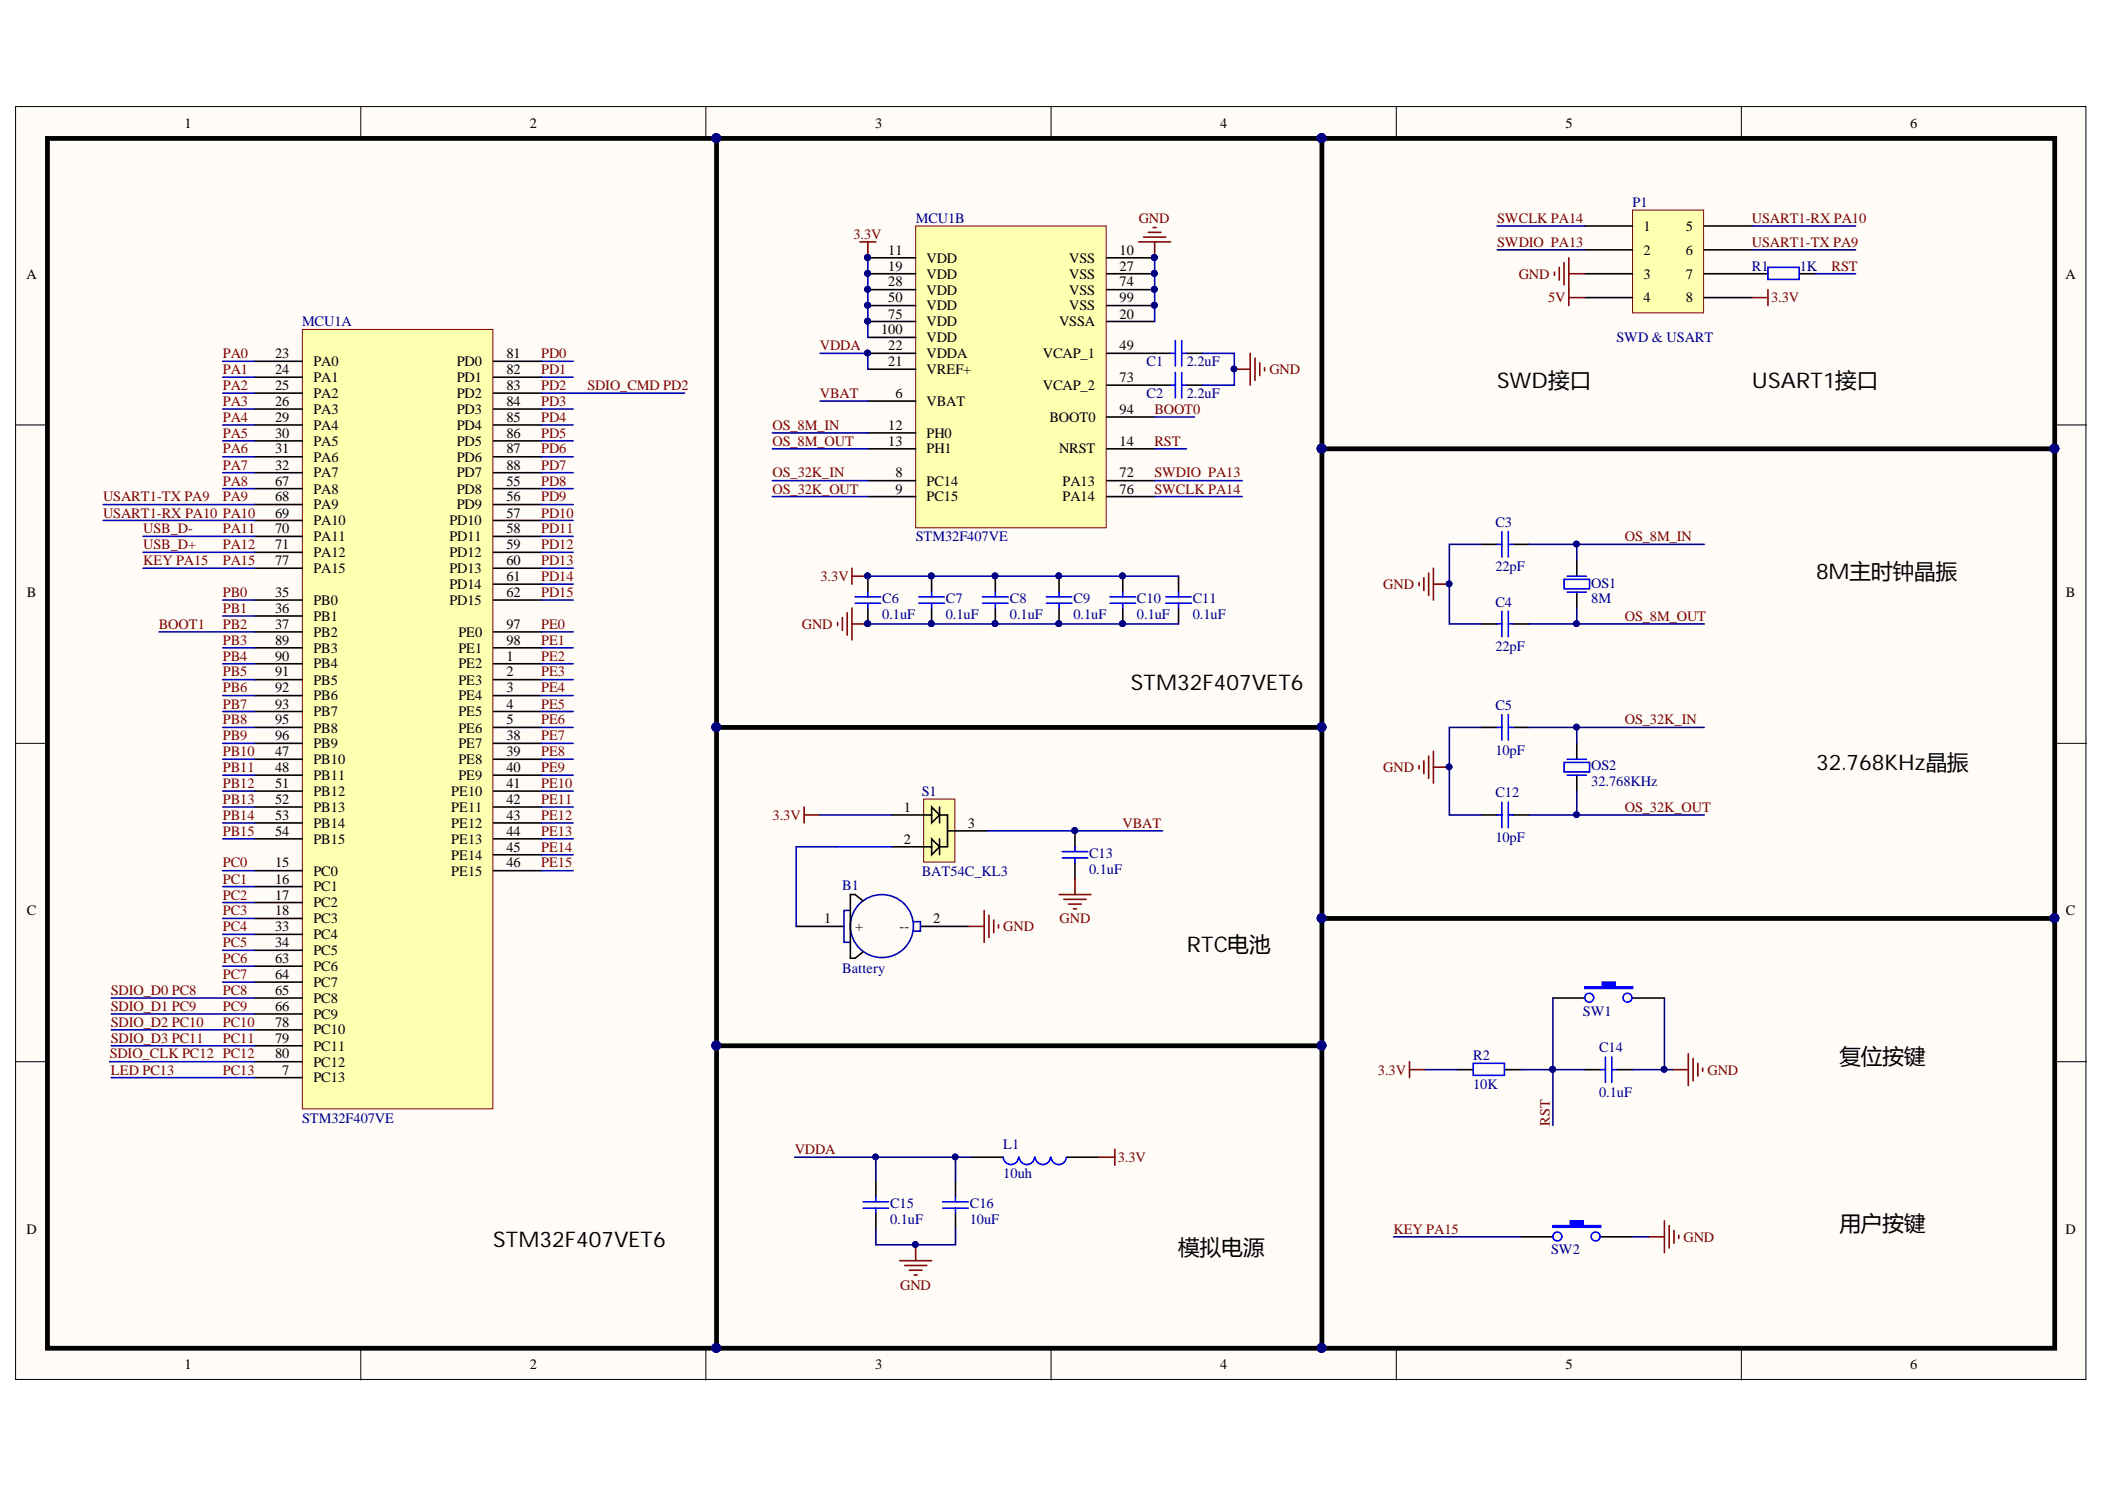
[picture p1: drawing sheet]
<svg xmlns="http://www.w3.org/2000/svg" width="297mm" height="210mm" viewBox="0 0 297 210" stroke-linecap="round" stroke-linejoin="round" font-family="sans-serif">
<defs><g id="words">
<g font-size="3">
<text x="211.3" y="54.7">SWD接口</text>
<text x="247.2" y="54.7">USART1接口</text>
<text x="256.3" y="81.6">8M主时钟晶振</text>
<text x="159.6" y="97.3">STM32F407VET6</text>
<text x="256.3" y="108.6">32.768KHz晶振</text>
<text x="167.5" y="134.3">RTC电池</text>
<text x="259.6" y="150.1">复位按键</text>
<text x="259.6" y="173.6">用户按键</text>
<text x="69.6" y="175.9">STM32F407VET6</text>
<text x="166.3" y="177">模拟电源</text>
</g>
<g font-size="2">
<text x="26" y="18">1</text>
<text x="74.8" y="18">2</text>
<text x="123.5" y="18">3</text>
<text x="172.2" y="18">4</text>
<text x="220.9" y="18">5</text>
<text x="269.5" y="18">6</text>
<text x="125.3" y="35.9">11</text>
<text x="158" y="35.9">10</text>
<text x="231.9" y="32.5">1</text>
<text x="231.9" y="35.9">2</text>
<text x="237.9" y="32.5">5</text>
<text x="237.9" y="35.9">6</text>
<text x="3.7" y="39.3">A</text>
<text x="125.3" y="38.2">19</text>
<text x="125.3" y="40.4">28</text>
<text x="130.8" y="37.1">VDD</text>
<text x="130.8" y="39.3">VDD</text>
<text x="130.8" y="41.6">VDD</text>
<text x="150.9" y="37.1">VSS</text>
<text x="150.9" y="39.3">VSS</text>
<text x="150.9" y="41.6">VSS</text>
<text x="158" y="38.2">27</text>
<text x="158" y="40.4">74</text>
<text x="231.9" y="39.3">3</text>
<text x="237.9" y="39.3">7</text>
<text x="291.4" y="39.3">A</text>
<text x="124.3" y="47.1">100</text>
<text x="125.3" y="42.7">50</text>
<text x="125.3" y="44.9">75</text>
<text x="130.8" y="43.8">VDD</text>
<text x="130.8" y="46">VDD</text>
<text x="149.4" y="46">VSSA</text>
<text x="150.9" y="43.8">VSS</text>
<text x="158" y="44.9">20</text>
<text x="158" y="42.7">99</text>
<text x="231.9" y="42.7">4</text>
<text x="237.9" y="42.7">8</text>
<text x="38.8" y="50.5">23</text>
<text x="38.8" y="52.8">24</text>
<text x="44.2" y="51.6">PA0</text>
<text x="44.2" y="53.9">PA1</text>
<text x="64.4" y="51.6">PD0</text>
<text x="64.4" y="53.9">PD1</text>
<text x="71.5" y="50.5">81</text>
<text x="71.5" y="52.8">82</text>
<text x="125.3" y="51.6">21</text>
<text x="125.3" y="49.4">22</text>
<text x="130.8" y="52.8">VREF+</text>
<text x="130.8" y="50.5">VDDA</text>
<text x="130.8" y="48.2">VDD</text>
<text x="147.2" y="50.5">VCAP_1</text>
<text x="158" y="49.4">49</text>
<text x="158" y="53.9">73</text>
<text x="38.8" y="55">25</text>
<text x="38.8" y="57.3">26</text>
<text x="38.8" y="59.5">29</text>
<text x="44.2" y="56.1">PA2</text>
<text x="44.2" y="58.4">PA3</text>
<text x="64.4" y="56.1">PD2</text>
<text x="64.4" y="58.4">PD3</text>
<text x="71.5" y="55">83</text>
<text x="71.5" y="57.3">84</text>
<text x="71.5" y="59.5">85</text>
<text x="126.4" y="56.1">6</text>
<text x="130.8" y="57.3">VBAT</text>
<text x="147.2" y="55">VCAP_2</text>
<text x="148.1" y="59.5">BOOT0</text>
<text x="158" y="58.4">94</text>
<text x="38.8" y="61.8">30</text>
<text x="38.8" y="64">31</text>
<text x="44.2" y="60.7">PA4</text>
<text x="44.2" y="62.9">PA5</text>
<text x="44.2" y="65.1">PA6</text>
<text x="64.4" y="60.7">PD4</text>
<text x="64.4" y="62.9">PD5</text>
<text x="64.4" y="65.1">PD6</text>
<text x="71.5" y="61.8">86</text>
<text x="71.5" y="64">87</text>
<text x="125.3" y="60.7">12</text>
<text x="125.3" y="62.9">13</text>
<text x="130.8" y="61.8">PH0</text>
<text x="130.8" y="64">PH1</text>
<text x="149.4" y="64">NRST</text>
<text x="158" y="62.9">14</text>
<text x="38.8" y="66.2">32</text>
<text x="38.8" y="68.5">67</text>
<text x="38.8" y="70.7">68</text>
<text x="44.2" y="67.3">PA7</text>
<text x="44.2" y="69.6">PA8</text>
<text x="44.2" y="71.8">PA9</text>
<text x="64.4" y="69.6">PD8</text>
<text x="64.4" y="71.8">PD9</text>
<text x="64.4" y="67.3">PD7</text>
<text x="71.5" y="68.5">55</text>
<text x="71.5" y="70.7">56</text>
<text x="71.5" y="66.2">88</text>
<text x="126.4" y="67.3">8</text>
<text x="126.4" y="69.6">9</text>
<text x="130.8" y="68.5">PC14</text>
<text x="130.8" y="70.7">PC15</text>
<text x="150" y="68.5">PA13</text>
<text x="150" y="70.7">PA14</text>
<text x="158" y="67.3">72</text>
<text x="158" y="69.6">76</text>
<text x="38.8" y="73">69</text>
<text x="38.8" y="75.2">70</text>
<text x="38.8" y="77.5">71</text>
<text x="44.2" y="74.1">PA10</text>
<text x="44.2" y="76.4">PA11</text>
<text x="63.4" y="74.1">PD10</text>
<text x="63.4" y="76.4">PD11</text>
<text x="71.5" y="73">57</text>
<text x="71.5" y="75.2">58</text>
<text x="71.5" y="77.5">59</text>
<text x="38.8" y="79.7">77</text>
<text x="44.2" y="78.6">PA12</text>
<text x="44.2" y="80.9">PA15</text>
<text x="63.4" y="78.6">PD12</text>
<text x="63.4" y="80.9">PD13</text>
<text x="63.4" y="83.1">PD14</text>
<text x="71.5" y="79.7">60</text>
<text x="71.5" y="82">61</text>
<text x="3.8" y="84.2">B</text>
<text x="38.8" y="84.2">35</text>
<text x="38.8" y="86.4">36</text>
<text x="38.8" y="88.7">37</text>
<text x="44.2" y="85.3">PB0</text>
<text x="44.2" y="87.5">PB1</text>
<text x="44.2" y="89.8">PB2</text>
<text x="63.4" y="85.3">PD15</text>
<text x="64.7" y="89.8">PE0</text>
<text x="71.5" y="84.2">62</text>
<text x="71.5" y="88.7">97</text>
<text x="291.5" y="84.2">B</text>
<text x="38.8" y="90.9">89</text>
<text x="38.8" y="93.2">90</text>
<text x="38.8" y="95.4">91</text>
<text x="44.2" y="92.1">PB3</text>
<text x="44.2" y="94.3">PB4</text>
<text x="64.7" y="94.3">PE2</text>
<text x="64.7" y="92.1">PE1</text>
<text x="71.5" y="93.2">1</text>
<text x="71.5" y="95.4">2</text>
<text x="71.5" y="90.9">98</text>
<text x="38.8" y="97.7">92</text>
<text x="38.8" y="100">93</text>
<text x="44.2" y="96.6">PB5</text>
<text x="44.2" y="98.8">PB6</text>
<text x="44.2" y="101.1">PB7</text>
<text x="64.7" y="96.6">PE3</text>
<text x="64.7" y="98.8">PE4</text>
<text x="64.7" y="101.1">PE5</text>
<text x="71.5" y="97.7">3</text>
<text x="71.5" y="100">4</text>
<text x="38.8" y="106.6">47</text>
<text x="38.8" y="102.2">95</text>
<text x="38.8" y="104.4">96</text>
<text x="44.2" y="107.8">PB10</text>
<text x="44.2" y="103.3">PB8</text>
<text x="44.2" y="105.5">PB9</text>
<text x="64.7" y="103.3">PE6</text>
<text x="64.7" y="105.5">PE7</text>
<text x="64.7" y="107.8">PE8</text>
<text x="71.5" y="102.2">5</text>
<text x="71.5" y="104.4">38</text>
<text x="71.5" y="106.6">39</text>
<text x="38.8" y="108.9">48</text>
<text x="38.8" y="111.2">51</text>
<text x="38.8" y="113.4">52</text>
<text x="44.2" y="110">PB11</text>
<text x="44.2" y="112.3">PB12</text>
<text x="63.7" y="112.3">PE10</text>
<text x="64.7" y="110">PE9</text>
<text x="71.5" y="108.9">40</text>
<text x="71.5" y="111.2">41</text>
<text x="71.5" y="113.4">42</text>
<text x="38.8" y="115.7">53</text>
<text x="38.8" y="117.9">54</text>
<text x="44.2" y="114.5">PB13</text>
<text x="44.2" y="116.8">PB14</text>
<text x="44.2" y="119.1">PB15</text>
<text x="63.7" y="114.5">PE11</text>
<text x="63.7" y="116.8">PE12</text>
<text x="63.7" y="119.1">PE13</text>
<text x="71.5" y="115.7">43</text>
<text x="71.5" y="117.9">44</text>
<text x="127.5" y="114.5">1</text>
<text x="127.5" y="119.1">2</text>
<text x="136.6" y="116.8">3</text>
<text x="38.8" y="122.3">15</text>
<text x="38.8" y="124.6">16</text>
<text x="44.2" y="123.5">PC0</text>
<text x="44.2" y="125.7">PC1</text>
<text x="63.7" y="121.3">PE14</text>
<text x="63.7" y="123.5">PE15</text>
<text x="71.5" y="120.2">45</text>
<text x="71.5" y="122.3">46</text>
<text x="3.8" y="129.1">C</text>
<text x="38.8" y="126.9">17</text>
<text x="38.8" y="129.1">18</text>
<text x="38.8" y="131.4">33</text>
<text x="44.2" y="128">PC2</text>
<text x="44.2" y="130.2">PC3</text>
<text x="116.3" y="130.2">1</text>
<text x="120.7" y="131.4">+</text>
<text x="126.9" y="131.4">--</text>
<text x="131.7" y="130.2">2</text>
<text x="291.5" y="129.1">C</text>
<text x="38.8" y="133.6">34</text>
<text x="38.8" y="135.9">63</text>
<text x="44.2" y="132.5">PC4</text>
<text x="44.2" y="134.8">PC5</text>
<text x="44.2" y="137">PC6</text>
<text x="38.8" y="138.1">64</text>
<text x="38.8" y="140.3">65</text>
<text x="38.8" y="142.6">66</text>
<text x="44.2" y="139.2">PC7</text>
<text x="44.2" y="141.4">PC8</text>
<text x="44.2" y="143.7">PC9</text>
<text x="38.8" y="144.8">78</text>
<text x="38.8" y="147.1">79</text>
<text x="38.8" y="149.3">80</text>
<text x="44.2" y="145.9">PC10</text>
<text x="44.2" y="148.2">PC11</text>
<text x="39.8" y="151.6">7</text>
<text x="44.2" y="152.7">PC13</text>
<text x="44.2" y="150.5">PC12</text>
<text x="3.7" y="174.1">D</text>
<text x="291.4" y="174.1">D</text>
<text x="26" y="193.2">1</text>
<text x="74.8" y="193.2">2</text>
<text x="123.5" y="193.2">3</text>
<text x="172.2" y="193.2">4</text>
<text x="220.9" y="193.2">5</text>
<text x="269.5" y="193.2">6</text>
</g>
<g font-size="2" fill="#000080">
<text x="230.4" y="29.2">P1</text>
<text x="129.2" y="31.4">MCU1B</text>
<text x="247.2" y="38.2">R1</text>
<text x="254" y="38.2">1K</text>
<text x="42.6" y="46">MCU1A</text>
<text x="161.8" y="51.6">C1</text>
<text x="167.5" y="51.6">2.2uF</text>
<text x="228.1" y="48.2">SWD &amp; USART</text>
<text x="161.8" y="56.1">C2</text>
<text x="167.5" y="56.1">2.2uF</text>
<text x="129.2" y="76.4">STM32F407VE</text>
<text x="211" y="74.4">C3</text>
<text x="211" y="80.6">22pF</text>
<text x="224.5" y="82.9">OS1</text>
<text x="124.5" y="87.4">0.1uF</text>
<text x="124.5" y="85.1">C6</text>
<text x="133.5" y="87.4">0.1uF</text>
<text x="133.5" y="85.1">C7</text>
<text x="142.5" y="87.4">0.1uF</text>
<text x="142.5" y="85.1">C8</text>
<text x="151.5" y="87.4">0.1uF</text>
<text x="151.5" y="85.1">C9</text>
<text x="160.4" y="87.4">0.1uF</text>
<text x="160.4" y="85.1">C10</text>
<text x="168.3" y="87.4">0.1uF</text>
<text x="168.3" y="85.1">C11</text>
<text x="211" y="85.6">C4</text>
<text x="224.5" y="85.1">8M</text>
<text x="211" y="91.8">22pF</text>
<text x="211" y="100.1">C5</text>
<text x="211" y="106.5">10pF</text>
<text x="130.1" y="112.3">S1</text>
<text x="211" y="112.5">C12</text>
<text x="224.5" y="110.9">32.768KHz</text>
<text x="224.5" y="108.7">OS2</text>
<text x="211" y="118.8">10pF</text>
<text x="118.8" y="125.6">B1</text>
<text x="130.1" y="123.5">BAT54C_KL3</text>
<text x="153.7" y="123.3">0.1uF</text>
<text x="153.7" y="121">C13</text>
<text x="118.8" y="137.2">Battery</text>
<text x="223.4" y="143.3">SW1</text>
<text x="207.9" y="149.6">R2</text>
<text x="225.6" y="148.5">C14</text>
<text x="207.9" y="153.6">10K</text>
<text x="225.6" y="154.7">0.1uF</text>
<text x="42.6" y="158.3">STM32F407VE</text>
<text x="141.6" y="162.1">L1</text>
<text x="141.6" y="166.2">10uh</text>
<text x="125.6" y="172.7">0.1uF</text>
<text x="125.6" y="170.4">C15</text>
<text x="136.8" y="172.7">10uF</text>
<text x="136.8" y="170.4">C16</text>
<text x="218.9" y="176.9">SW2</text>
</g>
<g font-size="2" fill="#800000">
<text x="120.4" y="33.7">3.3V</text>
<text x="160.7" y="31.4">GND</text>
<text x="211.3" y="34.8">SWDIO PA13</text>
<text x="211.3" y="31.4">SWCLK PA14</text>
<text x="247.2" y="34.8">USART1-TX PA9</text>
<text x="247.2" y="31.4">USART1-RX PA10</text>
<text x="214.3" y="39.3">GND</text>
<text x="258.5" y="38.2">RST</text>
<text x="218.5" y="42.7">5V</text>
<text x="249.9" y="42.7">3.3V</text>
<text x="31.5" y="50.5">PA0</text>
<text x="31.5" y="52.8">PA1</text>
<text x="76.4" y="50.5">PD0</text>
<text x="76.4" y="52.8">PD1</text>
<text x="115.7" y="49.4">VDDA</text>
<text x="179.1" y="52.8">GND</text>
<text x="31.5" y="55">PA2</text>
<text x="31.5" y="57.3">PA3</text>
<text x="31.5" y="59.5">PA4</text>
<text x="76.4" y="55">PD2</text>
<text x="76.4" y="57.3">PD3</text>
<text x="76.4" y="59.5">PD4</text>
<text x="82.9" y="55">SDIO_CMD PD2</text>
<text x="115.7" y="56.1">VBAT</text>
<text x="162.9" y="58.4">BOOT0</text>
<text x="31.5" y="61.8">PA5</text>
<text x="31.5" y="64">PA6</text>
<text x="76.4" y="61.8">PD5</text>
<text x="76.4" y="64">PD6</text>
<text x="109" y="60.7">OS_8M_IN</text>
<text x="109" y="62.9">OS_8M_OUT</text>
<text x="162.9" y="62.9">RST</text>
<text x="14.5" y="70.7">USART1-TX PA9</text>
<text x="31.5" y="66.2">PA7</text>
<text x="31.5" y="68.5">PA8</text>
<text x="31.5" y="70.7">PA9</text>
<text x="76.4" y="66.2">PD7</text>
<text x="76.4" y="68.5">PD8</text>
<text x="76.4" y="70.7">PD9</text>
<text x="109" y="67.3">OS_32K_IN</text>
<text x="109" y="69.6">OS_32K_OUT</text>
<text x="162.9" y="67.3">SWDIO PA13</text>
<text x="162.9" y="69.6">SWCLK PA14</text>
<text x="14.5" y="73">USART1-RX PA10 PA10</text>
<text x="20.2" y="75.2">USB_D-</text>
<text x="20.2" y="77.5">USB_D+</text>
<text x="31.5" y="75.2">PA11</text>
<text x="31.5" y="77.5">PA12</text>
<text x="76.4" y="73">PD10</text>
<text x="76.4" y="75.2">PD11</text>
<text x="76.4" y="77.5">PD12</text>
<text x="229.3" y="76.4">OS_8M_IN</text>
<text x="20.2" y="79.7">KEY PA15</text>
<text x="31.5" y="79.7">PA15</text>
<text x="76.4" y="79.7">PD13</text>
<text x="76.4" y="82">PD14</text>
<text x="115.8" y="82">3.3V</text>
<text x="195.2" y="83.1">GND</text>
<text x="22.4" y="88.7">BOOT1</text>
<text x="31.5" y="84.2">PB0</text>
<text x="31.5" y="86.4">PB1</text>
<text x="31.5" y="88.7">PB2</text>
<text x="76.4" y="84.2">PD15</text>
<text x="76.4" y="88.7">PE0</text>
<text x="113.2" y="88.7">GND</text>
<text x="229.3" y="87.5">OS_8M_OUT</text>
<text x="31.5" y="90.9">PB3</text>
<text x="31.5" y="93.2">PB4</text>
<text x="31.5" y="95.4">PB5</text>
<text x="76.4" y="90.9">PE1</text>
<text x="76.4" y="93.2">PE2</text>
<text x="76.4" y="95.4">PE3</text>
<text x="31.5" y="97.7">PB6</text>
<text x="31.5" y="100">PB7</text>
<text x="76.4" y="97.7">PE4</text>
<text x="76.4" y="100">PE5</text>
<text x="31.5" y="102.2">PB8</text>
<text x="31.5" y="104.4">PB9</text>
<text x="31.5" y="106.6">PB10</text>
<text x="76.4" y="102.2">PE6</text>
<text x="76.4" y="104.4">PE7</text>
<text x="76.4" y="106.6">PE8</text>
<text x="229.3" y="102.2">OS_32K_IN</text>
<text x="31.5" y="108.9">PB11</text>
<text x="31.5" y="111.2">PB12</text>
<text x="31.5" y="113.4">PB13</text>
<text x="76.4" y="108.9">PE9</text>
<text x="76.4" y="111.2">PE10</text>
<text x="76.4" y="113.4">PE11</text>
<text x="195.2" y="108.9">GND</text>
<text x="31.5" y="115.7">PB14</text>
<text x="31.5" y="117.9">PB15</text>
<text x="76.4" y="115.7">PE12</text>
<text x="76.4" y="117.9">PE13</text>
<text x="109" y="115.7">3.3V</text>
<text x="158.4" y="116.8">VBAT</text>
<text x="229.3" y="114.5">OS_32K_OUT</text>
<text x="31.5" y="122.3">PC0</text>
<text x="31.5" y="124.6">PC1</text>
<text x="76.4" y="120.2">PE14</text>
<text x="76.4" y="122.3">PE15</text>
<text x="31.5" y="126.9">PC2</text>
<text x="31.5" y="129.1">PC3</text>
<text x="31.5" y="131.4">PC4</text>
<text x="141.6" y="131.4">GND</text>
<text x="149.5" y="130.2">GND</text>
<text x="31.5" y="133.6">PC5</text>
<text x="31.5" y="135.9">PC6</text>
<text x="15.6" y="140.3">SDIO_D0 PC8</text>
<text x="15.6" y="142.6">SDIO_D1 PC9</text>
<text x="31.5" y="138.1">PC7</text>
<text x="31.5" y="140.3">PC8</text>
<text x="31.5" y="142.6">PC9</text>
<text x="15.5" y="149.3">SDIO_CLK PC12 PC12</text>
<text x="15.6" y="144.8">SDIO_D2 PC10</text>
<text x="15.6" y="147.1">SDIO_D3 PC11</text>
<text x="31.5" y="144.8">PC10</text>
<text x="31.5" y="147.1">PC11</text>
<text x="15.6" y="151.6">LED PC13</text>
<text x="31.5" y="151.6">PC13</text>
<text x="194.4" y="151.6">3.3V</text>
<text x="241" y="151.6">GND</text>
<text x="218.7" y="158.8" transform="rotate(-90 218.7 158.8)">RST</text>
<text x="112.1" y="162.8">VDDA</text>
<text x="157.7" y="163.9">3.3V</text>
<text x="196.6" y="174.1">KEY PA15</text>
<text x="237.6" y="175.2">GND</text>
<text x="127" y="181.9">GND</text>
</g>
</g></defs>
<g fill="#fffcf8" stroke="#000" stroke-width=".14">
<path d="M2.2 15h292.1v179.6h-292.1z"/>
<path d="M6.7 19.5h283.2v170.6h-283.2z"/>
</g>
<g fill="none" stroke="#000" stroke-width=".14">
<path d="M50.9 15v4.5M99.6 15v4.5M148.3 15v4.5M197 15v4.5M245.7 15v4.5M2.2 59.9h4.5M289.9 59.9h4.5M2.2 104.9h4.5M289.9 104.9h4.5M2.2 149.8h4.5M289.9 149.8h4.5M50.9 190.2v4.5"/>
<path d="M99.6 190.2v4.5M148.3 190.2v4.5M197 190.2v4.5M245.7 190.2v4.5"/>
</g>
<g fill="none" stroke="#800000" stroke-width=".22">
<path d="M121.3 34.1h2.3M122.5 34.1v2.3M160.7 34.1h4.5M161.4 33.4h3.1M162 32.8h1.8M162.7 32.1h.5M162.9 34.1v2.3M118.2 87.8v.4M118.9 87.1v1.8M119.5 86.4v3.2M120.2 80.2v2.2M120.2 85.8v4.5"/>
<path d="M120.2 88h2.3M120.2 81.3h2.3M200.2 82.2v.4M200.9 81.5v1.8M201.6 80.8v3.2M202.3 80.2v4.4M202.3 82.4h2.2M200.2 108v.5M200.9 107.3v1.8M201.6 106.7v3.1M202.3 106v4.5M202.3 108.2h2.2"/>
<path d="M198.9 150.9h2.2M198.9 149.8v2.2M236 150.9h2.2M238.2 148.6v4.5M238.9 149.3v3.2M239.6 150v1.8M240.3 150.7v.4"/>
</g>
<g fill="#000080" stroke="#000080" stroke-width=".14">
<circle cx="122.4" cy="36.3" r=".4"/>
<circle cx="162.9" cy="36.3" r=".4"/>
<circle cx="204.5" cy="82.4" r=".4"/>
<circle cx="204.5" cy="108.2" r=".4"/>
<circle cx="122.4" cy="88" r=".4"/>
<circle cx="122.4" cy="81.2" r=".4"/>
<circle cx="131.4" cy="88" r=".4"/>
<circle cx="131.4" cy="81.2" r=".4"/>
<circle cx="140.4" cy="88" r=".4"/>
<circle cx="140.4" cy="81.2" r=".4"/>
<circle cx="149.4" cy="88" r=".4"/>
<circle cx="149.4" cy="81.2" r=".4"/>
<circle cx="158.4" cy="88" r=".4"/>
<circle cx="158.4" cy="81.2" r=".4"/>
</g>
<g fill="none" stroke="#000" stroke-width=".22">
<path d="M209 76.8h2.3M213.5 76.8h2.3M222.5 79v2.3M122.5 81.3v2.2M122.5 85.8v2.2M131.5 81.3v2.2M131.5 85.8v2.2M140.5 81.3v2.2M140.5 85.8v2.2M149.4 81.3v2.2M149.4 85.8v2.2M158.4 81.3v2.2"/>
<path d="M158.4 85.8v2.2M209 88h2.3M213.5 88h2.3M222.5 83.5v2.3M209 115h2.3M209 102.6h2.3M213.5 115h2.3M213.5 102.6h2.3M222.5 104.9v2.2M222.5 109.3v2.3M205.6 150.9h2.3M212.4 150.9h2.2"/>
<path d="M223.6 150.9h2.3M228.1 150.9h2.3"/>
</g>
<g fill="none" stroke="#00f" stroke-width=".22">
<path d="M211.3 76.8h.6M211.9 75v3.6M212.8 75v3.6M212.8 76.8h.7M120.7 84.2h3.6M120.7 85.1h3.6M122.5 83.5v.7M122.5 85.1v.7M129.7 84.2h3.6M129.7 85.1h3.6M131.5 83.5v.7M131.5 85.1v.7"/>
<path d="M138.7 84.2h3.5M138.7 85.1h3.5M140.5 83.5v.7M140.5 85.1v.7M147.6 84.2h3.6M147.6 85.1h3.6M149.4 83.5v.7M149.4 85.1v.7M156.6 84.2h3.6M156.6 85.1h3.6M158.4 83.5v.7M158.4 85.1v.7"/>
<path d="M211.3 88h.6M211.9 86.2v3.6M212.8 86.2v3.6M212.8 88h.7M220.7 81.7h3.6v1.4h-3.6zM221.2 81.3h2.7M221.2 83.5h2.7M211.3 115h.6M211.3 102.6h.6M211.9 100.8v3.6M211.9 113.2v3.6M212.8 100.8v3.6"/>
<path d="M212.8 113.2v3.6M212.8 115h.7M212.8 102.6h.7M220.7 107.6h3.6v1.3h-3.6zM221.2 109.3h2.7M221.2 107.1h2.7M207.9 150h4.4v1.7h-4.4zM225.9 150.9h.6M226.5 149.1v3.6M227.4 149.1v3.6M227.4 150.9h.7"/>
</g>
<path d="M230.4 29.6h10v14.5h-10z" fill="#ffffb0" stroke="#800000" stroke-width=".14"/>
<g fill="none" stroke="#000" stroke-width=".22">
<path d="M223.6 31.9h6.8M223.6 35.2h6.8M223.6 38.6h6.8M240.5 31.9h6.7M240.5 35.2h6.7M240.5 38.6h6.7M223.6 42h6.8M240.5 42h6.7M123.6 166.6v2.3M123.6 171.1v2.2M134.8 166.6v2.3M134.8 171.1v2.2"/>
<path d="M137.1 163.2h4.5M150.6 163.2h4.5"/>
</g>
<g fill="none" stroke="#800000" stroke-width=".22">
<path d="M219.4 38.4v.4M220 37.7v1.8M220.7 37v3.2M221.4 36.4v6.7M221.4 38.6h2.2M221.4 42h2.2M247.2 42h2.3M249.5 40.9v2.2M127 177.8h4.5M127.6 178.5h3.2M128.3 179.2h1.8M129 179.9h.4"/>
<path d="M129.2 175.6v2.2M155.1 163.2h2.2M157.3 162.1v2.3"/>
</g>
<path d="M121.8 170.4h3.6M121.8 169.5h3.6M123.6 168.9v.6M123.6 170.4v.7M133 170.4h3.6M133 169.5h3.6M134.8 168.9v.6M134.8 170.4v.7M143.7 163.2a1.08 1.08 0 0 1-1 1.1 1.08 1.08 0 0 1-1.1-1.1M146 163.2a1.08 1.08 0 0 1-1.1 1.1 1.08 1.08 0 0 1-1.1-1.1M148.2 163.2a1.08 1.08 0 0 1-1 1.1 1.08 1.08 0 0 1-1.1-1.1M150.5 163.2a1.08 1.08 0 0 1-1.1 1.1 1.08 1.08 0 0 1-1.1-1.1" fill="none" stroke="#00f" stroke-width=".22"/>
<circle cx="129.2" cy="175.5" r=".4" fill="#000080" stroke="#000080" stroke-width=".14"/>
<path d="M42.7 46.5h26.8v109.9h-26.8z" fill="#ffffb0" stroke="#800000" stroke-width=".14"/>
<g fill="none" stroke="#000" stroke-width=".22">
<path d="M35.9 51h6.8M35.9 53.2h6.8M35.9 55.5h6.8M35.9 57.7h6.8M35.9 59.9h6.8M69.6 51h6.8M69.6 53.2h6.8M69.6 55.5h6.8M69.6 57.7h6.8M69.6 59.9h6.8M35.9 62.2h6.8M35.9 64.4h6.8"/>
<path d="M35.9 66.7h6.8M35.9 68.9h6.8M35.9 71.2h6.8M35.9 73.4h6.8M35.9 75.7h6.8M35.9 77.9h6.8M69.6 62.2h6.8M69.6 64.4h6.8M69.6 66.7h6.8M69.6 68.9h6.8M69.6 71.2h6.8M69.6 73.4h6.8"/>
<path d="M69.6 75.7h6.8M69.6 77.9h6.8M35.9 93.6h6.8M35.9 95.9h6.8M35.9 98.1h6.8M35.9 84.6h6.8M35.9 86.9h6.8M35.9 89.1h6.8M35.9 80.2h6.8M35.9 91.4h6.8M69.6 93.6h6.8M69.6 95.9h6.8"/>
<path d="M69.6 98.1h6.8M69.6 84.6h6.8M69.6 89.1h6.8M69.6 80.2h6.8M69.6 82.4h6.8M69.6 91.4h6.8M35.9 100.4h6.8M35.9 102.6h6.8M35.9 104.9h6.8M35.9 107.1h6.8M35.9 109.3h6.8M35.9 111.6h6.8"/>
<path d="M35.9 113.8h6.8M35.9 116.1h6.8M35.9 118.3h6.8M69.6 100.4h6.8M69.6 102.6h6.8M69.6 104.9h6.8M69.6 107.1h6.8M69.6 109.3h6.8M69.6 111.6h6.8M69.6 113.8h6.8M69.6 116.1h6.8M69.6 118.3h6.8"/>
<path d="M35.9 122.8h6.8M35.9 125.1h6.8M35.9 127.3h6.8M35.9 129.6h6.8M35.9 131.8h6.8M35.9 134h6.8M35.9 136.3h6.8M35.9 138.5h6.8M69.6 122.8h6.8M69.6 120.6h6.8M35.9 152h6.8M35.9 140.8h6.8"/>
<path d="M35.9 143h6.8M35.9 145.3h6.8M35.9 147.5h6.8M35.9 149.8h6.8"/>
</g>
<path d="M129.2 31.9h26.9v42.6h-26.9z" fill="#ffffb0" stroke="#800000" stroke-width=".14"/>
<g fill="none" stroke="#000" stroke-width=".22">
<path d="M122.5 36.4h6.7M122.5 38.6h6.7M156.2 36.4h6.7M156.2 38.6h6.7M122.5 56.6h6.7M122.5 45.4h6.7M122.5 52.1h6.7M122.5 49.8h6.7M122.5 40.9h6.7M122.5 43.1h6.7M122.5 47.6h6.7M156.2 45.4h6.7"/>
<path d="M156.2 49.8h9M156.2 40.9h6.7M156.2 43.1h6.7M156.2 54.3h9M156.2 58.8h6.7M167.4 49.8h2.3M167.4 54.3h2.3M122.5 63.3h6.7M122.5 61.1h6.7M122.5 67.8h6.7M122.5 70.1h6.7M156.2 63.3h6.7"/>
<path d="M156.2 67.8h6.7M156.2 70.1h6.7M166.3 81.3v2.2M166.3 85.8v2.2"/>
</g>
<g fill="#000080" stroke="#000080" stroke-width=".14">
<circle cx="162.9" cy="36.3" r=".4"/>
<circle cx="122.4" cy="36.3" r=".4"/>
<circle cx="122.4" cy="38.6" r=".4"/>
<circle cx="122.4" cy="49.8" r=".4"/>
<circle cx="162.9" cy="38.6" r=".4"/>
<circle cx="122.4" cy="40.8" r=".4"/>
<circle cx="122.4" cy="43.1" r=".4"/>
<circle cx="162.9" cy="40.8" r=".4"/>
<circle cx="122.4" cy="45.3" r=".4"/>
<circle cx="162.9" cy="43.1" r=".4"/>
<circle cx="174.1" cy="52" r=".4"/>
</g>
<path d="M165.2 49.8h.7M165.2 54.3h.7M165.9 48v3.6M165.9 52.5v3.6M166.8 48v3.6M166.8 52.5v3.6M166.8 49.8h.6M166.8 54.3h.6M164.5 84.2h3.6M164.5 85.1h3.6M166.3 83.5v.7M166.3 85.1v.7" fill="none" stroke="#00f" stroke-width=".22"/>
<path d="M174.2 52.1h2.2M176.4 49.8v4.5M177.1 50.5v3.2M177.8 51.2v1.8M178.4 51.9v.4M113.5 113.8v2.3M113.5 115h2.2" fill="none" stroke="#800000" stroke-width=".22"/>
<path d="M130.3 112.7h4.4v8.9h-4.4z" fill="#ffffb0" stroke="#800000" stroke-width=".14"/>
<g fill="none" stroke="#000" stroke-width=".22">
<path d="M247.2 38.6h2.3M254 38.6h2.2M125.8 119.5h5.7v-1.2l1.1 1.2-1.1 1.1v-1.1M125.8 115h5.7v-1.2l1.1 1.2-1.1 1.1v-1.1M132.6 113.8v1.2h1.1v2.2M132.6 115v1.1M132.6 118.3v2.3M133.7 117.2v2.3h-1.1M133.7 117.2h5.6M151.7 117.2v2.3M112.4 130.7h6.7M121.8 127.1l-1.1-.9h-.7v9h.7l1.1-.9"/>
<path d="M129.9 130.7h6.7M151.7 121.7v2.2M214.6 174.5h4.5M225.9 174.5h4.5"/>
</g>
<circle cx="151.6" cy="117.2" r=".4" fill="#000080" stroke="#000080" stroke-width=".14"/>
<path d="M249.5 37.7h4.4v1.7h-4.4zM151.7 119.5v.6M149.9 121h3.6M149.9 120.1h3.6M151.7 121v.7" fill="none" stroke="#00f" stroke-width=".22"/>
<g fill="none" stroke="#800000" stroke-width=".22">
<path d="M136.6 130.7h2.3M138.9 128.4v4.5M139.6 129.1v3.2M140.2 129.8v1.8M140.9 130.5v.4M149.4 126.2h4.5M150.1 126.9h3.2M150.8 127.5h1.8M151.5 128.2h.4M151.7 123.9v2.3M232.6 174.5h2.3M234.9 172.2v4.5"/>
<path d="M235.5 172.9v3.1M236.2 173.6v1.8M236.9 174.2v.5"/>
</g>
<path d="M120 128.4h-.9v4.5h.9M127.6 127.5a4.5 4.5 0 0 0-7.4 1.7 4.5 4.5 0 0 0 4.9 5.9 4.5 4.5 0 0 0 3-6.9l-.5-.7M129 130h.9v1.4h-.9" fill="none" stroke="#0000bf" stroke-width=".22"/>
<path d="M219.1 172.9h2.5v-.7h1.8v.7h2.5v.2h-6.8z" fill-rule="evenodd" fill="#00f"/>
<g fill="none" stroke="#00f" stroke-width=".22">
<path d="M219.1 172.9h2.5v-.7h1.8v.7h2.5v.2h-6.8z"/>
<circle cx="219.8" cy="174.4" r=".63"/>
<circle cx="225.2" cy="174.4" r=".63"/>
</g>
<path d="M219.1 140.8h4.5M230.4 140.8h4.5" fill="none" stroke="#000" stroke-width=".22"/>
<path d="M223.6 139.2h2.5v-.7h1.8v.7h2.5v.2h-6.8z" fill-rule="evenodd" fill="#00f"/>
<g fill="none" stroke="#00f" stroke-width=".22">
<path d="M118 119.5h7.8M223.6 139.2h2.5v-.7h1.8v.7h2.5v.2h-6.8z"/>
<circle cx="224.3" cy="140.7" r=".63"/>
<circle cx="229.7" cy="140.7" r=".63"/>
</g>
<g fill="none" stroke="#0000bf" stroke-width=".22">
<path d="M122.5 36.4v11.2M162.9 36.4v9M256.2 38.6h5.6M31.4 51h4.5M31.4 53.2h4.5M31.4 55.5h4.5M31.4 57.7h4.5M31.4 59.9h4.5M76.4 51h4.5M76.4 53.2h4.5M76.4 55.5h20.2M76.4 57.7h4.5"/>
<path d="M76.4 59.9h4.5M115.7 49.8h6.8v2.3M115.7 56.6h6.8M162.9 58.8h5.7M169.7 49.8h4.5v4.5h-4.5M14.6 71.2h21.3M14.6 73.4h21.3M20.2 77.9h15.7M20.2 75.7h15.7M31.4 62.2h4.5M31.4 64.4h4.5M31.4 66.7h4.5"/>
<path d="M31.4 68.9h4.5M76.4 62.2h4.5M76.4 64.4h4.5M76.4 66.7h4.5M76.4 68.9h4.5M76.4 71.2h4.5M76.4 73.4h4.5M76.4 77.9h4.5M76.4 75.7h4.5M109 67.8h13.5M109 70.1h13.5M109 63.3h13.5"/>
<path d="M109 61.1h13.5M162.9 67.8h12.4M162.9 70.1h12.4M162.9 63.3h4.5M20.2 80.2h15.7M22.4 89.1h13.5M31.4 84.6h4.5M31.4 86.9h4.5M31.4 95.9h4.5M31.4 98.1h4.5M31.4 91.4h4.5M31.4 93.6h4.5"/>
<path d="M76.4 80.2h4.5M76.4 84.6h4.5M76.4 95.9h4.5M76.4 98.1h4.5M76.4 91.4h4.5M76.4 93.6h4.5M76.4 89.1h4.5M76.4 82.4h4.5M122.5 81.3h43.8M122.5 88h43.8M31.4 107.1h4.5M31.4 109.3h4.5"/>
<path d="M31.4 111.6h4.5M31.4 113.8h4.5M31.4 116.1h4.5M31.4 118.3h4.5M31.4 100.4h4.5M31.4 102.6h4.5M31.4 104.9h4.5M76.4 107.1h4.5M76.4 109.3h4.5M76.4 111.6h4.5M76.4 113.8h4.5M76.4 116.1h4.5"/>
<path d="M76.4 118.3h4.5M76.4 100.4h4.5M76.4 102.6h4.5M76.4 104.9h4.5M115.7 115h10.1M118 119.5h-5.6v11.2M139.3 117.2h24.8M31.4 122.8h4.5M31.4 129.6h4.5M31.4 131.8h4.5M31.4 134h4.5M31.4 136.3h4.5"/>
<path d="M31.4 138.5h4.5M31.4 127.3h4.5M31.4 125.1h4.5M76.4 122.8h4.5M76.4 120.6h4.5M15.5 149.8h20.4M15.7 152h20.2M15.7 140.8h20.2M15.7 143h20.2M15.7 145.3h20.2M15.7 147.5h20.2"/>
</g>
<g fill="#000080" stroke="#000080" stroke-width=".14">
<circle cx="122.4" cy="45.3" r=".4"/>
<circle cx="122.4" cy="43.1" r=".4"/>
<circle cx="122.4" cy="40.8" r=".4"/>
<circle cx="122.4" cy="38.6" r=".4"/>
<circle cx="122.4" cy="36.3" r=".4"/>
<circle cx="162.9" cy="36.3" r=".4"/>
<circle cx="162.9" cy="38.6" r=".4"/>
<circle cx="162.9" cy="40.8" r=".4"/>
<circle cx="162.9" cy="43.1" r=".4"/>
<circle cx="219.1" cy="150.8" r=".4"/>
<circle cx="234.8" cy="150.8" r=".4"/>
<circle cx="222.5" cy="88" r=".4"/>
<circle cx="222.5" cy="76.7" r=".4"/>
<circle cx="204.5" cy="82.4" r=".4"/>
<circle cx="222.5" cy="114.9" r=".4"/>
<circle cx="222.5" cy="102.6" r=".4"/>
<circle cx="204.5" cy="108.2" r=".4"/>
<circle cx="186.5" cy="63.3" r=".63"/>
<circle cx="289.9" cy="63.3" r=".63"/>
<circle cx="123.5" cy="163.2" r=".4"/>
<circle cx="134.8" cy="163.2" r=".4"/>
<circle cx="122.4" cy="49.8" r=".4"/>
<circle cx="129.2" cy="175.5" r=".4"/>
<circle cx="174.1" cy="52" r=".4"/>
<circle cx="122.4" cy="81.2" r=".4"/>
<circle cx="131.4" cy="81.2" r=".4"/>
<circle cx="140.4" cy="81.2" r=".4"/>
<circle cx="149.4" cy="81.2" r=".4"/>
<circle cx="158.4" cy="81.2" r=".4"/>
<circle cx="122.4" cy="88" r=".4"/>
<circle cx="131.4" cy="88" r=".4"/>
<circle cx="140.4" cy="88" r=".4"/>
<circle cx="149.4" cy="88" r=".4"/>
<circle cx="158.4" cy="88" r=".4"/>
<circle cx="151.6" cy="117.2" r=".4"/>
<circle cx="186.5" cy="19.5" r=".63"/>
<circle cx="186.5" cy="102.6" r=".63"/>
<circle cx="101.1" cy="102.6" r=".63"/>
<circle cx="186.5" cy="129.5" r=".63"/>
<circle cx="186.5" cy="147.5" r=".63"/>
<circle cx="186.5" cy="190.1" r=".63"/>
<circle cx="289.9" cy="129.5" r=".63"/>
<circle cx="101.1" cy="190.1" r=".63"/>
<circle cx="101.1" cy="19.5" r=".63"/>
<circle cx="101.1" cy="147.5" r=".63"/>
</g>
<g fill="none" stroke="#000080" stroke-width=".22">
<path d="M211.3 31.9h12.3M211.3 35.2h12.3M247.2 31.9h14.6M247.2 35.2h14.6M209 76.8h-4.5v11.2h4.5M215.8 76.8h24.7M222.5 76.8v2.2M215.8 88h24.7M222.5 85.8v2.2M209 102.6h-4.5v12.4h4.5M215.8 115h24.7M215.8 102.6h24.7"/>
<path d="M222.5 102.6v2.3M222.5 111.6v3.4M201.1 150.9h4.5M214.6 150.9h9M219.1 140.8v18M230.4 150.9h5.6M234.9 140.8v10.1M112.1 163.2h11.5M123.6 166.6v-3.4h11.2v3.4M123.6 173.3v2.3h11.2v-2.3M134.8 163.2h2.3M196.7 174.5h17.9"/>
<path d="M230.4 174.5h2.2"/>
</g>
<path d="M6.7 19.5h283.2v170.7h-283.2zM101.1 19.5v170.7M186.5 19.5v83.1M186.5 63.3h103.4M101.1 102.6h85.4v87.6M186.5 129.6h103.4M101.1 147.5h85.4" fill="none" stroke="#000" stroke-width=".67"/>
<use href="#words"/>
</svg>
